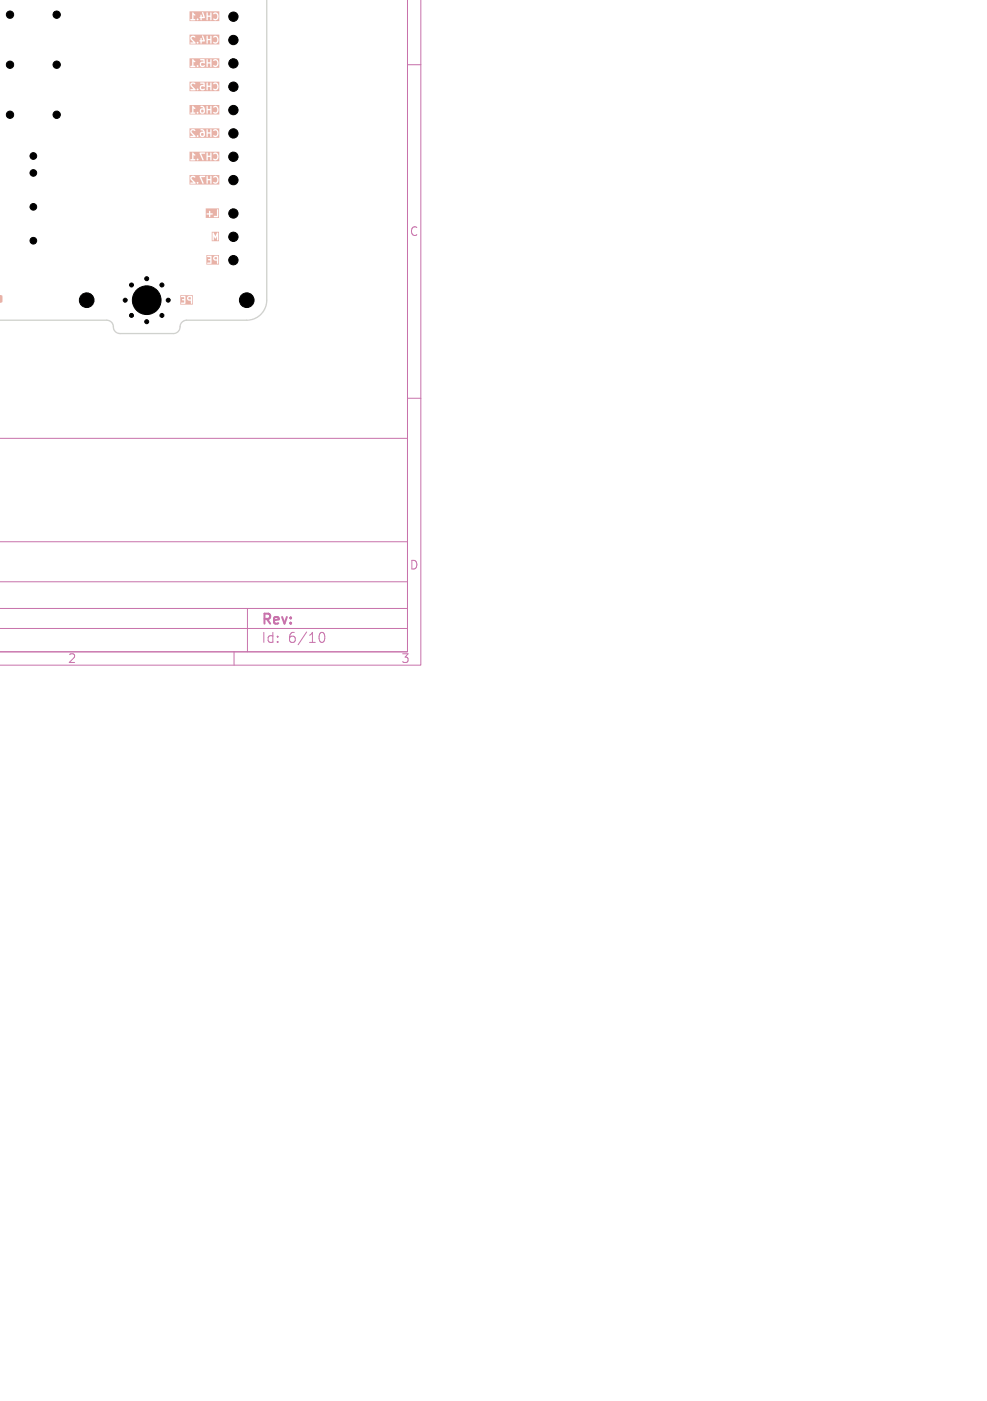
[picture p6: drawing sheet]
<svg xmlns="http://www.w3.org/2000/svg" width="148mm" height="210mm" viewBox="0 0 148 210" stroke-linecap="round" stroke-linejoin="round" font-family="sans-serif">
<defs><g id="words">
<g font-size="2.1" fill="#c872ab">
<text x="39.1" y="94">Rev:</text>
<text x="39.1" y="96.6">Id:</text>
<text x="43.2" y="96.6">6/10</text>
</g>
<g font-size="1.8" fill="#c872ab">
<text x="61.4" y="35.6">C</text>
<text x="61.4" y="85.6">D</text>
<text x="10.1" y="99.6">2</text>
<text x="60.1" y="99.6">3</text>
</g>
</g></defs>
<path d="M61.1 0v97.7h-61.2h61.2v-32h-61.1M63.1 0v99.7h-63.1M61.1 9.7h2M61.1 59.7h2M0 94.2h61.1M0 91.2h61.1M0 87.2h61.1M0 81.2h61.1M35.1 97.7v2M37.1 91.2v6.5M47.8 95.4a.55 .55 0 0 1 .4-.6h.1a.94 .94 0 0 1 0 1.5h-.1a.55 .55 0 0 1-.4-.6" fill="none" stroke="#c872ab" stroke-width=".15"/>
<g fill="#e8b2a7">
<path d="M28.4 26.2h4.5v1.5h-4.5v-1.1h.1l.1 .3 .4 .5h-.4v.1l.7 .1v-.2h.2a.14 .14 0 0 0 .1 .1 .14 .14 0 0 0 .2-.1 .14 .14 0 0 0-.2-.1l-.3 .1-.5-.6v-.2h.2h.2h.1l-.1-.2h.7l.5 1.2 .1-.2-.3-.8 .8-.1v1.1l.2-.1v-.5h.3v.5h.2v-1h.3v.1a.36 .36 0 0 1 .6 .3 .36 .36 0 0 1-.5 .4h-.1v.1l.3 .2 .4-.3 .1-.4-.3-.5h-.3l-.2 .1h-.3l-.1-.1-.1 .4h-.3l-.1-.4-.1 .1-.3-.1h-.8h-1.1l-.4 .2z"/>
<path d="M30.8 31.2h2v1.5h-2v-.6l.5 .1 .1 .4 .1-.2h.6l.1 .2h.4l.1-.1v-1.1h-.2v1h-1v-.2h.4v-.2h-.4v-.3l-.1-.1-.1 .4-.5 .1z"/>
<path d="M28.4 22.7h4.5v1.5h-4.5v-.3l.2 .2h.6l.1-.2h.2a.14 .14 0 0 0 .1 .1 .14 .14 0 0 0 .2-.1 .14 .14 0 0 0-.2-.1l-.1 .1h-.5v-.7l.2 .1 .1-.1-.3-.3h.9l.5 1.2 .1-.2-.3-.8 .8-.1v1.1l.2-.1v-.5h.3v.5h.2v-1h.3v.1a.36 .36 0 0 1 .6 .3 .36 .36 0 0 1-.5 .4h-.1v.1l.3 .2 .4-.3 .1-.4-.3-.5h-.3l-.2 .1h-.3l-.1-.1-.1 .4h-.3l-.1-.4-.3 .1-.1-.1h-.8h-1h-.1v1h-.4z"/>
<path d="M32.2 38.6h.3v.3l-.3-.1z"/>
<path d="M30.9 38.2h1.9v1.5h-1.9v-1.3l.2 .2h.4v.2l-.3 .1 .1 .1h.2v.4h-.4v.1h.6v-.9h.3l.1 .4 .4 .1v.4h.2v-1.1h-.5l-.2 .2h-.3v-.2h-.8z"/>
<path d="M28.4 1.7h4.5v1.5h-4.5v-.3l.2 .2h.6l.1-.2h.2a.14 .14 0 0 0 .1 .1 .14 .14 0 0 0 .2-.1 .14 .14 0 0 0-.2-.1l-.1 .1h-.5v-.3h.9l.3 .5 .1-.4 .4-.1-.2-.6h.5v1h.2v-.5h.3v.5l.1 .1 .1-1.1h.3v.1a.36 .36 0 0 1 .6 .3 .36 .36 0 0 1-.5 .4h-.1v.1l.3 .2 .4-.3 .1-.4-.3-.5h-.3l-.2 .1h-.3l-.1-.1-.1 .4h-.3l-.1-.4-.6 .1-.1-.2-.1 .1 .2 .6h-.2v-.2l-.2-.1v.3l-.2 .1h-.9v-.4l.2 .1 .1-.1-.4-.3h-.1v1h-.4z"/>
<path d="M31.8 34.7h1v1.5h-1v-1.2h.1v1h.2v-.6l.2 .4 .2-.4v.6l.1 .1 .1-.1v-1.1h-.2l-.2 .5-.3-.5-.2 .1z"/>
<path d="M28.4 5.2h4.5v1.5h-4.5v-1.1h.1l.1 .3 .4 .5h-.4v.1l.7 .1v-.2h.2a.14 .14 0 0 0 .1 .1 .14 .14 0 0 0 .2-.1 .14 .14 0 0 0-.2-.1l-.3 .1-.3-.3h.9l.3 .5 .1-.4 .4-.1-.2-.6h.5v1h.2v-.5h.3v.5l.1 .1 .1-1.1h.3v.1a.36 .36 0 0 1 .6 .3 .36 .36 0 0 1-.5 .4h-.1v.1l.3 .2 .4-.3 .1-.4-.3-.5h-.3l-.2 .1h-.3l-.1-.1-.1 .4h-.3l-.1-.4-.6 .1-.1-.2-.1 .1 .2 .6h-.2v-.2l-.2-.1v.3l-.2 .1h-.9l-.3-.4 .1-.1h.4l.1-.1-.2-.1h-.3l-.4 .2z"/>
<path d="M30.2 16.5h.3v.3h-.3z"/>
<path d="M28.4 15.7h4.5v1.5h-4.5v-.3l.2 .2h.6l.1-.2h.2a.15 .15 0 0 0 .2 .1 .15 .15 0 0 0 0-.2 .15 .15 0 0 0-.2 .1h-.5v-.4h1l.1 .5h.5l.1-.2v-.4l-.2-.4h.5v1h.2v-.5h.3v.5l.1 .1 .1-1.1h.3v.1a.36 .36 0 0 1 .6 .3 .36 .36 0 0 1-.5 .4h-.1v.1l.3 .2 .4-.3 .1-.4-.3-.5h-.3l-.2 .1h-.3l-.1-.1-.1 .4h-.3l-.1-.4-.6 .1-.4-.1v.1l.3 .1 .1 .1-.4 .1-.1 .2h-1v-.3l.2 .1 .1-.1-.4-.3h-.1v1h-.4z"/>
<path d="M28.3 44.6h.3v.3l-.3-.1z"/>
<path d="M27 44.2h1.9v1.5h-1.9v-1.3l.2 .2h.4v.2l-.3 .1 .1 .1h.2v.4h-.4v.1h.6v-.9h.2l.2 .4 .4 .1v.4h.2v-1.1h-.5l-.3 .2h-.2v-.2h-.8z"/>
<path d="M28.4 8.7h4.5v1.5h-4.5v-.3l.2 .2h.6l.1-.2h.2a.15 .15 0 0 0 .2 .1 .15 .15 0 0 0 0-.2 .15 .15 0 0 0-.2 .1h-.5v-.4h1l.1 .5h.5l.1-.2-.4 .1-.1-.4 .1-.1 .4 .1v-.5h.3v1h.2v-.5h.3v.5l.1 .1 .1-1.1h.3v.1a.36 .36 0 0 1 .6 .3 .36 .36 0 0 1-.5 .4h-.1v.1l.3 .2 .4-.3 .1-.4-.3-.5h-.3l-.2 .1h-.3l-.1-.1-.1 .4h-.3l-.1-.4-.4 .1-.1-.1h-.5v.1l.4 .1v.1l-.4 .1-.1 .2h-1v-.3l.2 .1 .1-.1-.4-.3h-.1v1h-.4z"/>
<path d="M30.2 20h.3v.3h-.3z"/>
<path d="M28.4 19.2h4.5v1.5h-4.5v-1.1h.1l.1 .3 .4 .5h-.4v.1l.7 .1v-.2h.2a.15 .15 0 0 0 .2 .1 .15 .15 0 0 0 0-.2 .15 .15 0 0 0-.2 .1h-.2l-.3-.4h1l.1 .5h.5l.1-.2v-.4l-.2-.4h.5v1h.2v-.5h.3v.5l.1 .1 .1-1.1 .4 .1a.27 .27 0 0 1 .4 .1 .35 .35 0 0 1 .1 .5 .35 .35 0 0 1-.5 .1h-.1v.1l.3 .2 .4-.3 .1-.4-.3-.5h-.3l-.2 .1h-.3l-.1-.1-.1 .4h-.3l-.1-.4-.6 .1-.4-.1v.1l.3 .1 .1 .1-.4 .1-.1 .2h-1l-.2-.2v-.2h.2h.2l.1-.1-.2-.1h-.3l-.4 .2z"/>
<path d="M28.4 12.2h4.5v1.5h-4.5v-1.1h.1l.1 .3 .4 .5h-.4v.1l.7 .1v-.2h.2a.15 .15 0 0 0 .2 .1 .15 .15 0 0 0 0-.2 .15 .15 0 0 0-.2 .1h-.2l-.3-.4h1l.1 .5h.5l.1-.2-.4 .1-.1-.4 .1-.1 .4 .1v-.5h.3v1h.2v-.5h.3v.5l.1 .1 .1-1.1 .4 .1a.27 .27 0 0 1 .4 .1 .35 .35 0 0 1 .1 .5 .35 .35 0 0 1-.5 .1h-.1v.1l.3 .2 .4-.3 .1-.4-.3-.5h-.3l-.2 .1h-.3l-.1-.1-.1 .4h-.3l-.1-.4-.4 .1-.1-.1h-.5v.1l.4 .1v.1l-.4 .1-.1 .2h-1l-.2-.2v-.2h.2h.2l.1-.1-.2-.1h-.3l-.4 .2z"/>
</g>
<path d="M-.1 41.5v2.3a.4 .4 0 0 0 .4 .6v.5a.31 .31 0 0 1 0 .3 .31 .31 0 0 1-.4 .2v2v-3.5v3.5z" fill="#e8b2a7" stroke="#e8b2a7" stroke-width=".15"/>
<path d="M40 0v45a3 3 0 0 1-3 3h-9a1.16 1.16 0 0 0-1.1 1.3l-.3 .5-.5 .2h-8.1a1.16 1.16 0 0 1-1.1-1.3l-.3-.5-.6-.2h-16.1" fill="none" stroke="#d0d2cd" stroke-width=".2"/>
<g fill="#000" stroke="#000" stroke-width=".15">
<circle cx="1.5" cy="9.7" r=".55"/>
<circle cx="1.5" cy="17.2" r=".55"/>
<circle cx="1.5" cy="2.2" r=".55"/>
<circle cx="8.5" cy="9.7" r=".55"/>
<circle cx="8.5" cy="17.2" r=".55"/>
<circle cx="8.5" cy="2.2" r=".55"/>
<circle cx="35" cy="2.5" r=".7"/>
<circle cx="35" cy="9.5" r=".7"/>
<circle cx="35" cy="16.5" r=".7"/>
<circle cx="35" cy="6" r=".7"/>
<circle cx="35" cy="20" r=".7"/>
<circle cx="35" cy="13" r=".7"/>
<circle cx="5" cy="25.9" r=".5"/>
<circle cx="5" cy="31" r=".5"/>
<circle cx="5" cy="23.4" r=".5"/>
<circle cx="5" cy="36.1" r=".5"/>
<circle cx="35" cy="23.5" r=".7"/>
<circle cx="35" cy="35.5" r=".7"/>
<circle cx="35" cy="39" r=".7"/>
<circle cx="35" cy="32" r=".7"/>
<circle cx="35" cy="27" r=".7"/>
<circle cx="13" cy="45" r="1.1"/>
<circle cx="18.8" cy="45" r=".3"/>
<circle cx="19.7" cy="42.7" r=".3"/>
<circle cx="19.7" cy="47.3" r=".3"/>
<circle cx="22" cy="45" r="2.15"/>
<circle cx="22" cy="48.2" r=".3"/>
<circle cx="22" cy="41.8" r=".3"/>
<circle cx="24.3" cy="42.7" r=".3"/>
<circle cx="24.3" cy="47.3" r=".3"/>
<circle cx="25.2" cy="45" r=".3"/>
<circle cx="37" cy="45" r="1.1"/>
</g>
<use href="#words"/>
</svg>
